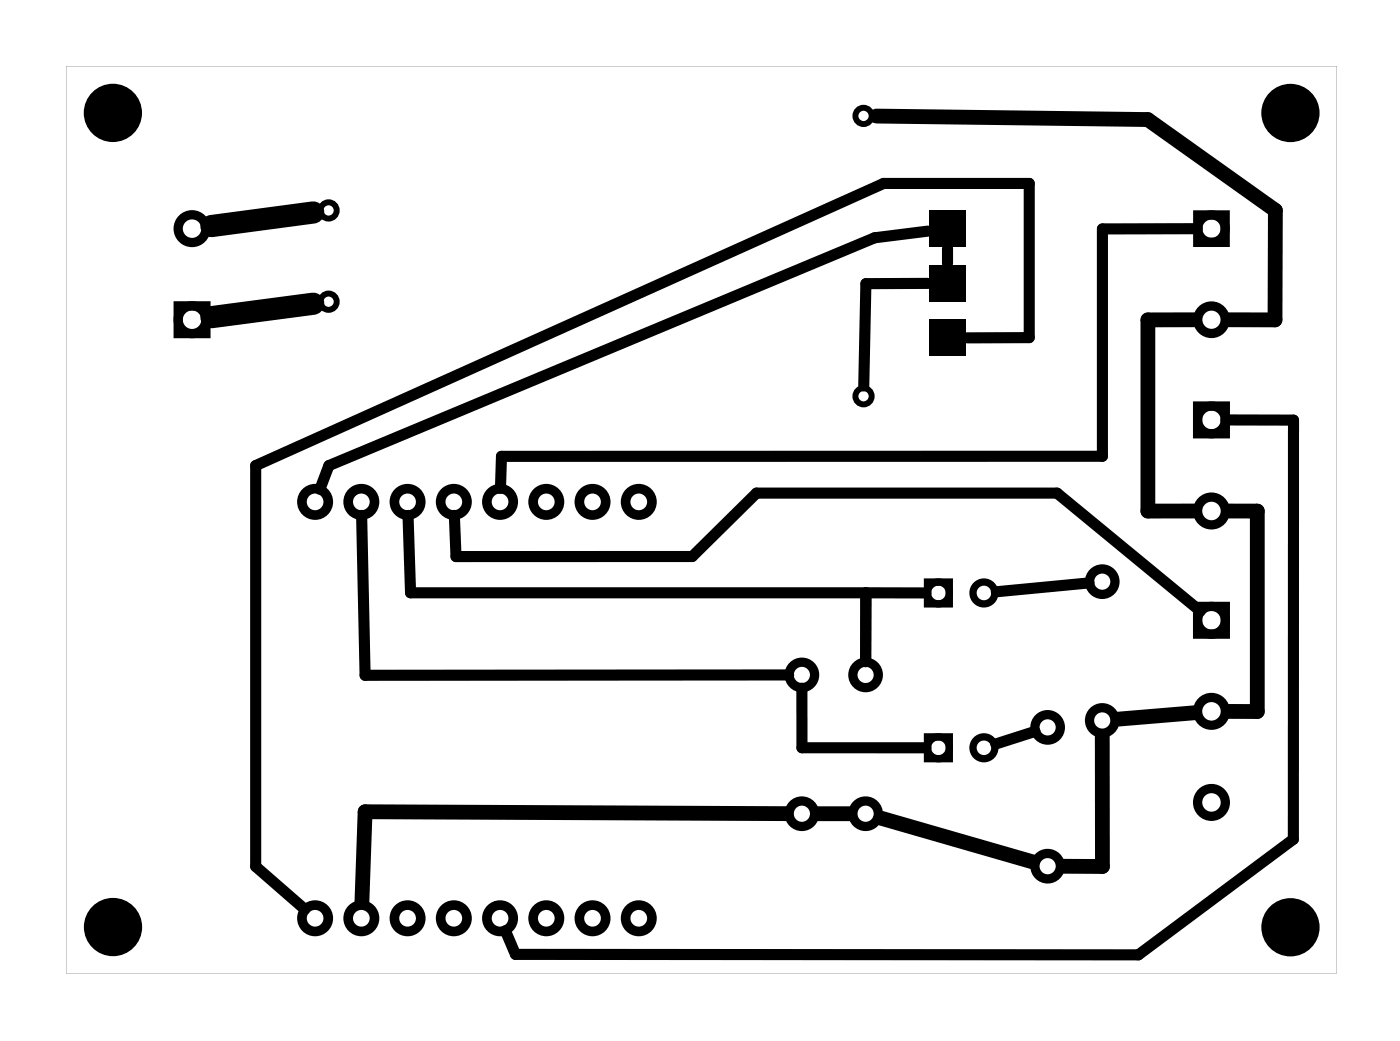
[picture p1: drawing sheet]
<svg xmlns="http://www.w3.org/2000/svg" width="77mm" height="57mm" viewBox="0 0 77 57" stroke-linecap="round" stroke-linejoin="round" font-family="sans-serif">
<g fill="#000">
<path d="M51 11.6h2v2h-2zM51 17.6h2v2h-2zM51 14.6h2v2h-2z"/>
<path d="M3.6 3.6h69.8v49.8h-69.8zM3.6 3.6v49.8h69.8v-49.8z"/>
</g>
<g fill="none" stroke="#000" stroke-width=".53">
<circle cx="17.3" cy="27.6" r=".72"/>
<circle cx="19.8" cy="27.6" r=".72"/>
<circle cx="22.4" cy="27.6" r=".72"/>
<circle cx="24.9" cy="27.6" r=".72"/>
<circle cx="27.5" cy="27.6" r=".72"/>
<circle cx="30" cy="27.6" r=".72"/>
<circle cx="32.5" cy="27.6" r=".72"/>
<circle cx="35.1" cy="27.6" r=".72"/>
<circle cx="17.3" cy="50.4" r=".72"/>
<circle cx="19.8" cy="50.4" r=".72"/>
<circle cx="22.4" cy="50.4" r=".72"/>
<circle cx="24.9" cy="50.4" r=".72"/>
<circle cx="27.5" cy="50.4" r=".72"/>
<circle cx="30" cy="50.4" r=".72"/>
<circle cx="32.5" cy="50.4" r=".72"/>
<circle cx="35.1" cy="50.4" r=".72"/>
</g>
<g fill="none" stroke="#000" stroke-width=".32">
<circle cx="18" cy="11.6" r=".45"/>
<circle cx="18" cy="16.6" r=".45"/>
<circle cx="47.4" cy="6.4" r=".45"/>
<circle cx="47.4" cy="21.8" r=".45"/>
</g>
<g fill="none" stroke="#000" stroke-width=".51">
<path d="M9.8 16.8h1.5v1.5h-1.5zM65.8 11.8h1.5v1.5h-1.5zM65.8 33.3h1.5v1.5h-1.5zM65.8 22.3h1.5v1.5h-1.5z"/>
<circle cx="10.5" cy="12.6" r=".76"/>
<circle cx="10.5" cy="17.6" r=".76"/>
<circle cx="66.5" cy="17.6" r=".75"/>
<circle cx="66.5" cy="12.6" r=".75"/>
<circle cx="44" cy="37.1" r=".7"/>
<circle cx="47.5" cy="37.1" r=".7"/>
<circle cx="57.5" cy="39.9" r=".7"/>
<circle cx="60.5" cy="31.9" r=".7"/>
<circle cx="60.5" cy="39.6" r=".7"/>
<circle cx="66.5" cy="34.1" r=".76"/>
<circle cx="66.5" cy="23.1" r=".76"/>
<circle cx="66.5" cy="39.1" r=".76"/>
<circle cx="66.5" cy="28.1" r=".76"/>
<circle cx="44" cy="44.7" r=".7"/>
<circle cx="47.5" cy="44.7" r=".7"/>
<circle cx="57.5" cy="47.6" r=".7"/>
<circle cx="66.5" cy="44.1" r=".76"/>
</g>
<g fill="#000">
<circle cx="6.2" cy="6.2" r="1.6"/>
<circle cx="70.9" cy="6.2" r="1.6"/>
<circle cx="6.2" cy="50.9" r="1.6"/>
<circle cx="70.9" cy="50.9" r="1.6"/>
</g>
<g fill="none" stroke="#000" stroke-width=".4">
<path d="M50.9 32h1.2v1.2h-1.2zM50.9 40.5h1.2v1.2h-1.2z"/>
<circle cx="51.5" cy="32.6" r=".6"/>
<circle cx="54" cy="32.6" r=".6"/>
<circle cx="51.5" cy="41.1" r=".6"/>
<circle cx="54" cy="41.1" r=".6"/>
</g>
<g fill="none" stroke="#000" stroke-width=".61">
<path d="M51 15.6h-3.4l-.2 5.6M51 12.7l-3 .4-29.9 12.5-.5 1.3M52 13.6v.9M53.1 18.5h3.4v-8.4h-8l-34.5 15.5v22l2.8 2.3M65.8 12.6h-5.2v12.4l-33.1 .1v1.7M19.9 28.3l.2 8.8h23.2M22.4 28.3l.2 4.2h25M25 28.3v2.3h13l3.6-3.5h16.5l7.8 6.5M44.1 37.8v3.3h6.8M47.6 32.5v3.8M47.6 32.5l3.3 .1M59.8 32l-5.1 .5"/>
<path d="M67.3 23.1h3.8l-.1 23-8.5 6.3h-34.2l-.5-1.3M56.9 40.2l-2.2 .6"/>
</g>
<path d="M48.1 6.4l15 .2 7 4.9-.1 6.1h-2.5M65.6 17.6h-2.5v10.5h2.5M65.6 39.1l-4.2 .4M67.5 28.1h1.6v11h-1.6M43.2 44.7l-23.1-.1-.2 4.9M44.9 44.7h1.8M48.4 44.9l8.3 2.4M60.6 40.4v7.2h-2.2" fill="none" stroke="#000" stroke-width=".81"/>
<path d="M17.2 16.7l-5.6 .7M17.2 11.7l-5.6 .7" fill="none" stroke="#000" stroke-width="1.2"/>
</svg>
